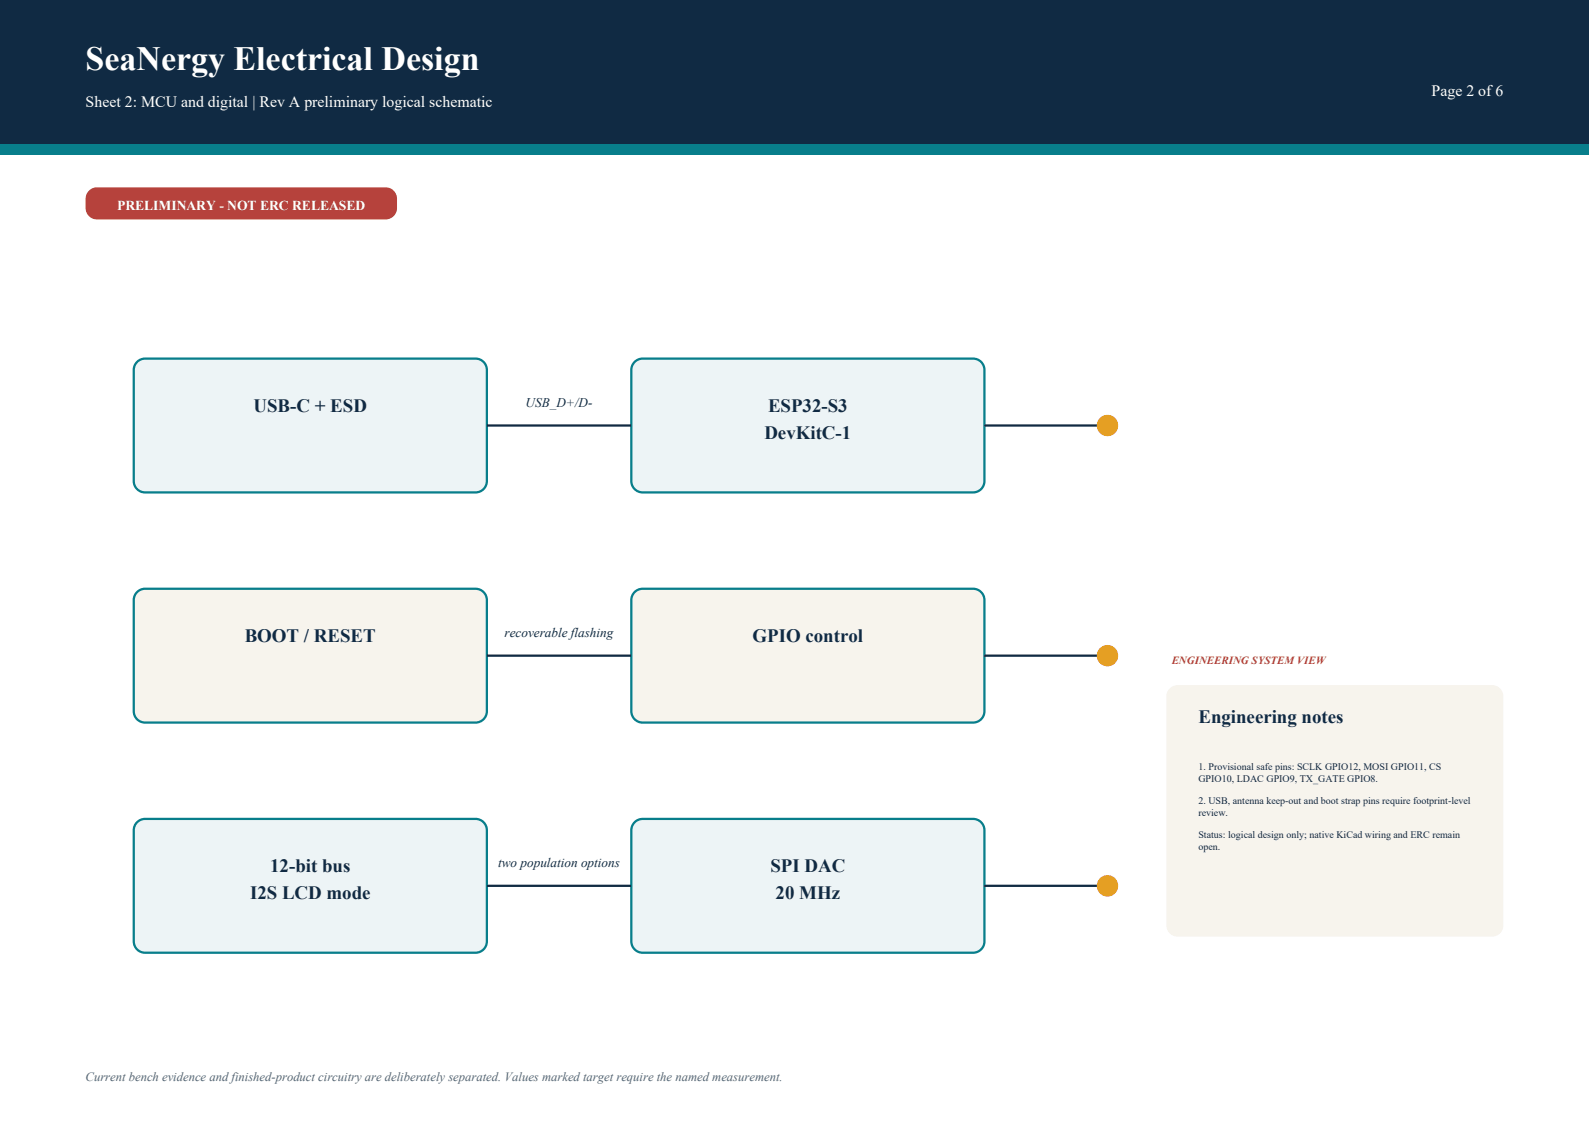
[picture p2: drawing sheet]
<svg xmlns="http://www.w3.org/2000/svg" width="297mm" height="210mm" viewBox="0 0 297 210" stroke-linecap="round" stroke-linejoin="round" font-family="sans-serif">
<defs><g id="words">
<text font-size="6.3" fill="#fff" x="16" y="13">SeaNergy Electrical Design</text>
<g font-size="3.5" fill="#102a43">
<text x="47.4" y="77">USB-C + ESD</text>
<text x="143.6" y="77">ESP32-S3</text>
<text x="142.9" y="82">DevKitC-1</text>
<text x="45.7" y="120">BOOT / RESET</text>
<text x="140.7" y="120">GPIO control</text>
<text x="224" y="135">Engineering notes</text>
<text x="50.5" y="163">12-bit bus</text>
<text x="144" y="163">SPI DAC</text>
<text x="46.7" y="168">I2S LCD mode</text>
<text x="145" y="168">20 MHz</text>
</g>
<g font-size="3" fill="#fff">
<text x="267.6" y="18">Page 2 of 6</text>
<text x="16" y="20">Sheet 2: MCU and digital | Rev A preliminary logical schematic</text>
</g>
<text font-size="2.5" fill="#fff" x="21.9" y="39.2">PRELIMINARY - NOT ERC RELEASED</text>
<g font-size="2.5" fill="#102a43">
<text x="98.2" y="76">USB_D+/D-</text>
<text x="94.3" y="119">recoverable flashing</text>
<text x="93.1" y="162">two population options</text>
</g>
<text font-size="2.4" fill="#566573" x="16" y="202">Current bench evidence and finished-product circuitry are deliberately separated. Values marked target require the named measurement.</text>
<text font-size="2" fill="#b6423c" x="219" y="124">ENGINEERING SYSTEM VIEW</text>
<g font-size="1.9" fill="#1d2733">
<text x="224" y="143.9">1. Provisional safe pins: SCLK GPIO12, MOSI GPIO11, CS</text>
<text x="224" y="146.1">GPIO10, LDAC GPIO9, TX_GATE GPIO8.</text>
<text x="224" y="150.2">2. USB, antenna keep-out and boot strap pins require footprint-level</text>
<text x="224" y="152.4">review.</text>
<text x="224" y="156.6">Status: logical design only; native KiCad wiring and ERC remain</text>
<text x="224" y="158.8">open.</text>
</g>
</g></defs>
<path d="M0 0h297v27h-297z" fill-rule="evenodd" fill="#102a43"/>
<path d="M0 27h297v2h-297z" fill-rule="evenodd" fill="#087e8b"/>
<path d="M16.6 35.6l1-.5 .5-.1h54a2.12 2.12 0 0 1 2.1 2.1 3.5 3.5 0 0 1-.6 3.3l-.9 .5-.6 .1h-54a2.12 2.12 0 0 1-2.1-2.1 3.5 3.5 0 0 1 .6-3.3z" fill-rule="evenodd" fill="#b6423c"/>
<g fill="#edf4f6" stroke="#087e8b" stroke-width=".42">
<path d="M25.6 67.6l1-.5 .5-.1h61.8a2.12 2.12 0 0 1 2.1 2.1v20.8a2.12 2.12 0 0 1-2.1 2.1h-61.8a2.12 2.12 0 0 1-2.1-2.1v-20.8l.1-.5z" fill-rule="evenodd"/>
<path d="M118.6 67.6l1-.5 .5-.1h61.8a2.12 2.12 0 0 1 2.1 2.1v20.8a2.12 2.12 0 0 1-2.1 2.1h-61.8a2.12 2.12 0 0 1-2.1-2.1v-20.8l.1-.5z" fill-rule="evenodd"/>
</g>
<path d="M91 79.5h27M184 79.5h23" fill="none" stroke="#102a43" stroke-width=".42"/>
<circle cx="207" cy="79.5" r="2" fill="#e59f23"/>
<g fill="#f7f4ed" stroke="#087e8b" stroke-width=".42">
<path d="M25.6 110.6l1-.5 .5-.1h61.8a2.12 2.12 0 0 1 2.1 2.1v20.8a2.12 2.12 0 0 1-2.1 2.1h-61.8a2.12 2.12 0 0 1-2.1-2.1v-20.8l.1-.5z" fill-rule="evenodd"/>
<path d="M118.6 110.6l1-.5 .5-.1h61.8a2.12 2.12 0 0 1 2.1 2.1v20.8a2.12 2.12 0 0 1-2.1 2.1h-61.8a2.12 2.12 0 0 1-2.1-2.1v-20.8l.1-.5z" fill-rule="evenodd"/>
</g>
<path d="M91 122.5h27M184 122.5h23" fill="none" stroke="#102a43" stroke-width=".42"/>
<circle cx="207" cy="122.5" r="2" fill="#e59f23"/>
<g fill="#edf4f6" stroke="#087e8b" stroke-width=".42">
<path d="M25.6 153.6l1-.5 .5-.1h61.8a2.12 2.12 0 0 1 2.1 2.1v20.8a2.12 2.12 0 0 1-2.1 2.1h-61.8a2.12 2.12 0 0 1-2.1-2.1v-20.8l.1-.5z" fill-rule="evenodd"/>
<path d="M118.6 153.6l1-.5 .5-.1h61.8a2.12 2.12 0 0 1 2.1 2.1v20.8a2.12 2.12 0 0 1-2.1 2.1h-61.8a2.12 2.12 0 0 1-2.1-2.1v-20.8l.1-.5z" fill-rule="evenodd"/>
</g>
<path d="M91 165.5h27M184 165.5h23" fill="none" stroke="#102a43" stroke-width=".42"/>
<circle cx="207" cy="165.5" r="2" fill="#e59f23"/>
<path d="M218.6 128.6l1-.5 .5-.1h58.8a2.12 2.12 0 0 1 2.1 2.1v42.8a2.12 2.12 0 0 1-2.1 2.1h-58.8a2.12 2.12 0 0 1-2.1-2.1v-42.8l.1-.5z" fill-rule="evenodd" fill="#f7f4ed"/>
<use href="#words"/>
</svg>
